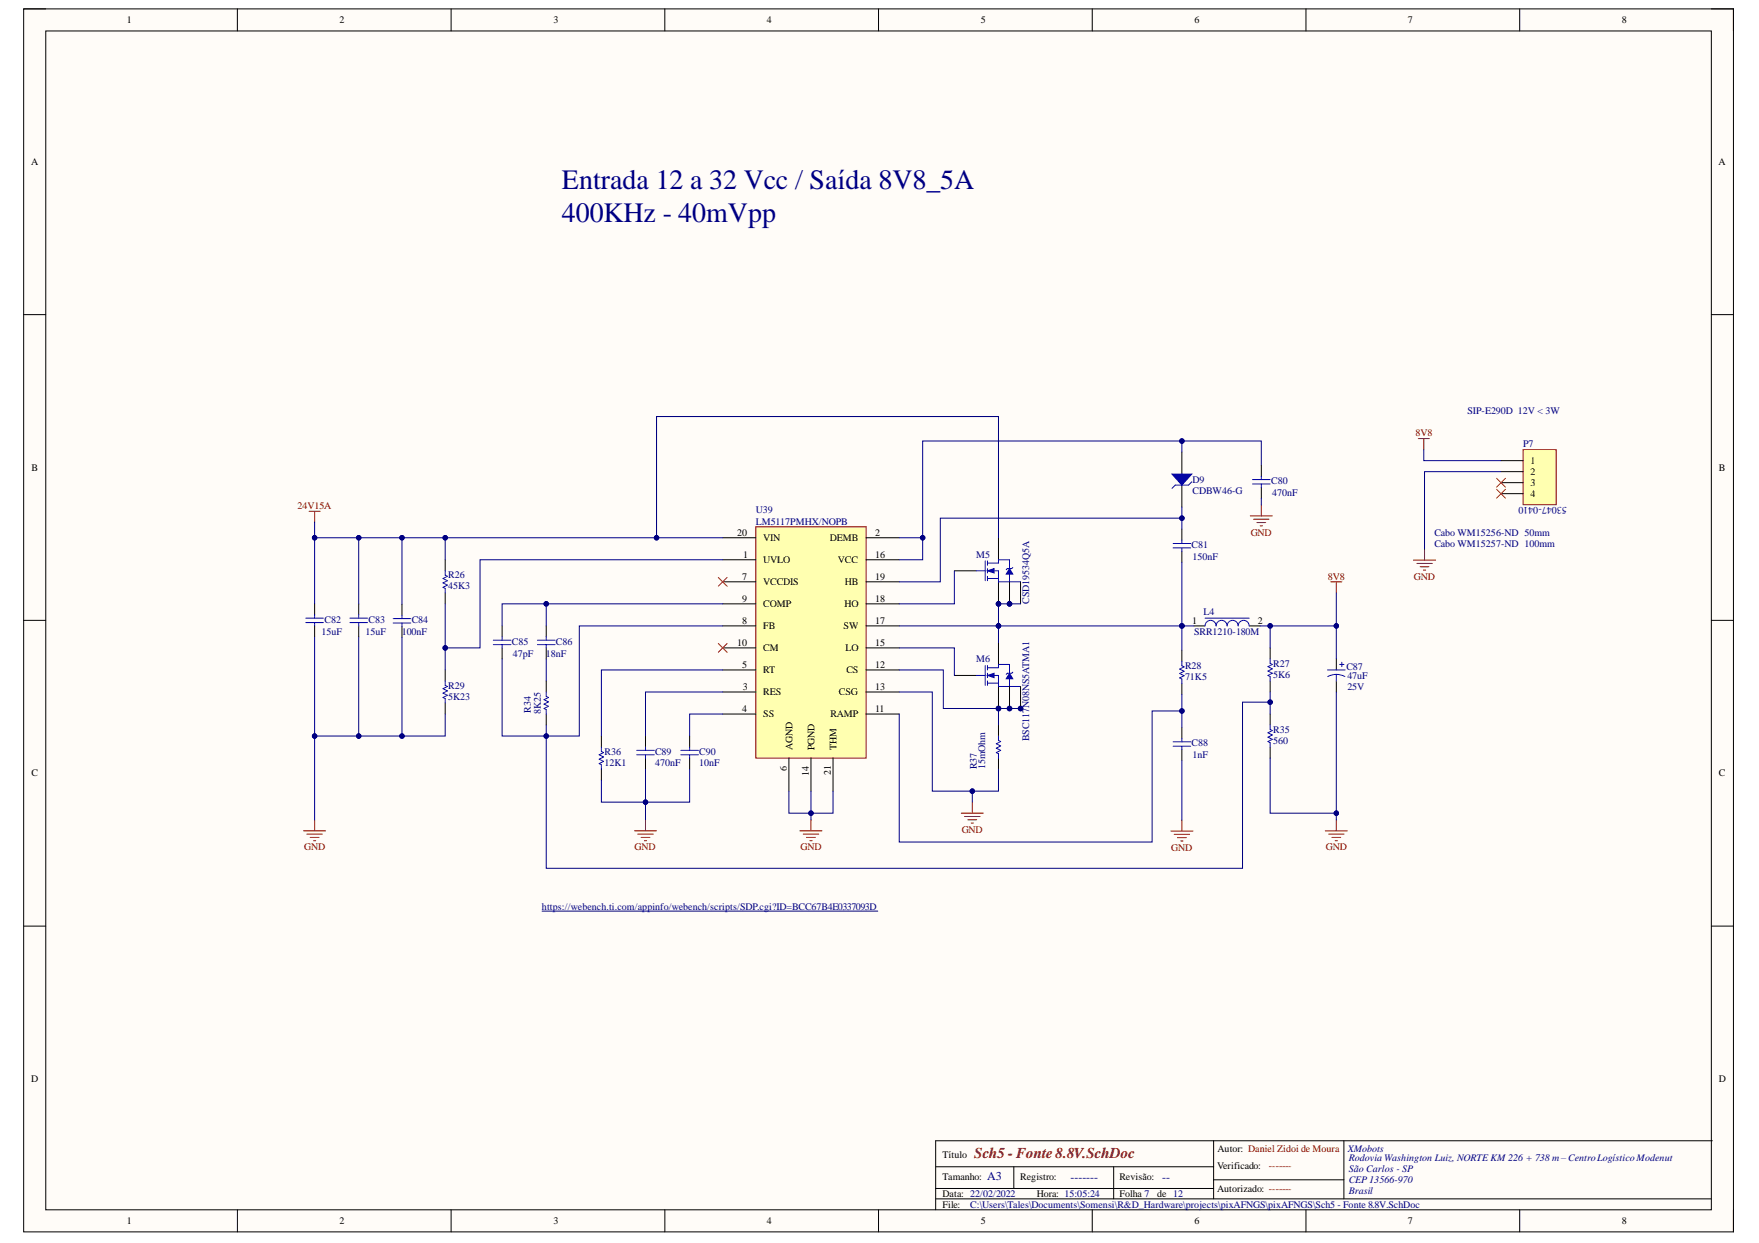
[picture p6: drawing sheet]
<svg xmlns="http://www.w3.org/2000/svg" width="297mm" height="210mm" viewBox="0 0 297 210" stroke-linecap="round" stroke-linejoin="round" font-family="sans-serif">
<defs><g id="words">
<g font-size="4.7" fill="#000080">
<text x="94.9" y="31.9">Entrada 12 a 32 Vcc / Saída 8V8_5A</text>
<text x="94.9" y="37.5">400KHz - 40mVpp</text>
</g>
<text font-size="2.5" fill="#800000" x="164.5" y="195.6">Sch5 - Fonte 8.8V.SchDoc</text>
<g font-size="2" fill="#000080">
<text x="166.7" y="199.2">A3</text>
<text x="180.7" y="199.4">-------</text>
<text x="196.2" y="199.4">--</text>
</g>
<g font-size="1.7">
<text x="21.4" y="3.9">1</text>
<text x="57.3" y="3.9">2</text>
<text x="93.5" y="3.9">3</text>
<text x="129.5" y="3.9">4</text>
<text x="165.6" y="3.9">5</text>
<text x="201.7" y="3.9">6</text>
<text x="237.8" y="3.9">7</text>
<text x="273.9" y="3.9">8</text>
<text x="5.2" y="27.9">A</text>
<text x="290.2" y="27.9">A</text>
<text x="5.3" y="79.5">B</text>
<text x="258.5" y="78.3">1</text>
<text x="258.5" y="80.2">2</text>
<text x="258.5" y="82">3</text>
<text x="258.5" y="83.9">4</text>
<text x="290.3" y="79.5">B</text>
<text x="124.5" y="90.5">20</text>
<text x="125.5" y="94.2">1</text>
<text x="128.9" y="91.4">VIN</text>
<text x="128.9" y="95.1">UVLO</text>
<text x="140.2" y="91.4">DEMB</text>
<text x="141.5" y="95.1">VCC</text>
<text x="147.8" y="94.2">16</text>
<text x="147.8" y="90.5">2</text>
<text x="125.3" y="97.9">7</text>
<text x="125.3" y="101.6">9</text>
<text x="128.9" y="98.8">VCCDIS</text>
<text x="142.7" y="98.8">HB</text>
<text x="147.8" y="97.9">19</text>
<text x="147.8" y="101.6">18</text>
<text x="125.3" y="105.3">8</text>
<text x="128.9" y="102.6">COMP</text>
<text x="128.9" y="106.3">FB</text>
<text x="142.4" y="106.3">SW</text>
<text x="142.6" y="102.6">HO</text>
<text x="147.8" y="105.3">17</text>
<text x="201.3" y="105.3">1</text>
<text x="212.4" y="105.3">2</text>
<text x="124.5" y="109.1">10</text>
<text x="125.3" y="112.8">5</text>
<text x="128.9" y="113.7">RT</text>
<text x="128.9" y="110">CM</text>
<text x="142.8" y="110">LO</text>
<text x="142.9" y="113.7">CS</text>
<text x="147.8" y="109.1">15</text>
<text x="147.8" y="112.8">12</text>
<text x="125.4" y="116.5">3</text>
<text x="128.9" y="117.4">RES</text>
<text x="141.7" y="117.4">CSG</text>
<text x="147.8" y="116.5">13</text>
<text x="125.3" y="120.2">4</text>
<text x="128.9" y="121.1">SS</text>
<text x="140.2" y="121.1">RAMP</text>
<text x="147.8" y="120.2">11</text>
<text x="5.3" y="131.1">C</text>
<text x="132.9" y="130.3" transform="rotate(-90 132.9 130.3)">6</text>
<text x="133.8" y="126.7" transform="rotate(-90 133.8 126.7)">AGND</text>
<text x="136.6" y="131.1" transform="rotate(-90 136.6 131.1)">14</text>
<text x="137.5" y="126.7" transform="rotate(-90 137.5 126.7)">PGND</text>
<text x="140.3" y="130.9" transform="rotate(-90 140.3 130.9)">21</text>
<text x="141.3" y="126.7" transform="rotate(-90 141.3 126.7)">THM</text>
<text x="290.3" y="131.1">C</text>
<text x="5.2" y="182.7">D</text>
<text x="290.3" y="182.7">D</text>
<text x="159.2" y="195.6">Título</text>
<text x="205.5" y="197.4">Verificado:</text>
<text x="205.6" y="194.5">Autor: Daniel Zidoi de Moura</text>
<text x="159.2" y="199.3">Tamanho:</text>
<text x="159.2" y="202.1">Data: 22/02/2022</text>
<text x="159.2" y="203.9">File:</text>
<text x="172.3" y="199.3">Registro:</text>
<text x="175.1" y="202.1">Hora: 15:05:24</text>
<text x="189" y="199.3">Revisão:</text>
<text x="189" y="202.1">Folha 7</text>
<text x="195.4" y="202.1">de 12</text>
<text x="205.5" y="201.3">Autorizado: -------</text>
<text x="21.4" y="206.7">1</text>
<text x="57.3" y="206.7">2</text>
<text x="93.5" y="206.7">3</text>
<text x="129.5" y="206.7">4</text>
<text x="165.6" y="206.7">5</text>
<text x="201.7" y="206.7">6</text>
<text x="237.8" y="206.7">7</text>
<text x="273.9" y="206.7">8</text>
</g>
<g font-size="1.7" fill="#000080">
<text x="247.8" y="70">SIP-E290D 12V &lt; 3W</text>
<text x="257.2" y="75.5">P7</text>
<text x="201.4" y="81.5">D9</text>
<text x="201.4" y="83.4">CDBW46-G</text>
<text x="214.7" y="81.7">C80</text>
<text x="214.8" y="83.8">470nF</text>
<text x="127.6" y="86.7">U39</text>
<text x="127.6" y="88.6">LM5117PMHX/NOPB</text>
<text x="264.6" y="85.6" transform="rotate(-180 264.6 85.6)">53047-0410</text>
<text x="164.8" y="94.2">M5</text>
<text x="201.2" y="92.5">C81</text>
<text x="201.4" y="94.5">150nF</text>
<text x="242.2" y="92.3">Cabo WM15257-ND 100mm</text>
<text x="242.2" y="90.5">Cabo WM15256-ND 50mm</text>
<text x="75.7" y="99.5">45K3</text>
<text x="75.7" y="97.7">R26</text>
<text x="173.8" y="102" transform="rotate(-90 173.8 102)">CSD19534Q5A</text>
<text x="54.3" y="107.2">15uF</text>
<text x="54.8" y="105.2">C82</text>
<text x="61.7" y="107.2">15uF</text>
<text x="62.3" y="105.2">C83</text>
<text x="67.8" y="107.3">100nF</text>
<text x="69.5" y="105.2">C84</text>
<text x="201.6" y="107.2">SRR1210-180M</text>
<text x="203.2" y="103.8">L4</text>
<text x="86.4" y="108.9">C85</text>
<text x="86.6" y="110.9">47pF</text>
<text x="92.2" y="110.9">18nF</text>
<text x="93.9" y="108.9">C86</text>
<text x="164.8" y="111.9">M6</text>
<text x="200.1" y="113">R28</text>
<text x="215" y="112.6">R27</text>
<text x="227.4" y="113.1">C87</text>
<text x="75.7" y="118.2">5K23</text>
<text x="75.7" y="116.3">R29</text>
<text x="200.1" y="114.8">71K5</text>
<text x="215" y="114.5">5K6</text>
<text x="227.5" y="114.6">47uF</text>
<text x="227.5" y="116.5">25V</text>
<text x="89.7" y="120.4" transform="rotate(-90 89.7 120.4)">R34</text>
<text x="91.3" y="120.6" transform="rotate(-90 91.3 120.6)">8K25</text>
<text x="173.8" y="125.2" transform="rotate(-90 173.8 125.2)">BSC117N08NS5ATMA1</text>
<text x="215" y="125.6">560</text>
<text x="215" y="123.8">R35</text>
<text x="102.1" y="129.3">12K1</text>
<text x="102.1" y="127.5">R36</text>
<text x="110.6" y="129.3">470nF</text>
<text x="110.6" y="127.5">C89</text>
<text x="118.1" y="129.3">10nF</text>
<text x="118.1" y="127.5">C90</text>
<text x="164.9" y="129.9" transform="rotate(-90 164.9 129.9)">R37</text>
<text x="166.4" y="129.8" transform="rotate(-90 166.4 129.8)">15mOhm</text>
<text x="201.2" y="126">C88</text>
<text x="201.4" y="128.1">1nF</text>
<text x="91.5" y="153.7">https://webench.ti.com/appinfo/webench/scripts/SDP.cgi?ID=BCC67B4E0337093D</text>
<text x="227.6" y="194.5">XMobots</text>
<text x="227.8" y="196.1">Rodovia Washington Luiz, NORTE KM 226 + 738 m– CentroLogístico Modenut</text>
<text x="227.8" y="197.9">São Carlos - SP</text>
<text x="163.8" y="203.9">C:\Users\Tales\Documents\Somensi\R&amp;D_Hardware\projects\pixAFNGS\pixAFNGS\Sch5 - Fonte 8.8V.SchDoc</text>
<text x="227.8" y="199.8">CEP 13566-970</text>
<text x="227.8" y="201.7">Brasil</text>
</g>
<g font-size="1.7" fill="#800000">
<text x="239" y="73.7">8V8</text>
<text x="50.2" y="86">24V15A</text>
<text x="211.2" y="90.5">GND</text>
<text x="224.2" y="97.9">8V8</text>
<text x="238.8" y="97.9">GND</text>
<text x="51.3" y="143.6">GND</text>
<text x="107.2" y="143.6">GND</text>
<text x="135.2" y="143.6">GND</text>
<text x="162.4" y="140.7">GND</text>
<text x="197.8" y="143.7">GND</text>
<text x="223.9" y="143.6">GND</text>
<text x="214.2" y="197.4">-------</text>
</g>
</g></defs>
<path d="M4 1.5h288.7v206.5h-288.7z" fill-rule="evenodd" fill="#fffcf8"/>
<path d="M4 1.5h288.7v206.5h-288.7z" fill="none" stroke="#000" stroke-width=".17"/>
<path d="M7.7 5.2h281.3v199.1h-281.3z" fill-rule="evenodd" fill="#fffcf8"/>
<g fill="none" stroke="#000" stroke-width=".17">
<path d="M4 1.5h3.7M7.7 5.2h281.3v199.1h-281.3zM40.1 1.5v3.7M76.2 1.5v3.7M112.3 1.5v3.7M148.4 1.5v3.7M184.4 1.5v3.7M220.5 1.5v3.7M256.6 1.5v3.7M289 1.5h3.7v3.7M4 53.1h3.7M289 53.1h3.7"/>
<path d="M4 104.8h3.7M289 104.8h3.7M4 156.4h3.7M289 156.4h3.7M158 197h46.9M171.2 197v3.7M188.1 197v5.5M204.9 192.6v9.9M204.9 199.2h22M226.9 192.6v9.9M289 192.6h.1M289 192.6h-131v11.7"/>
<path d="M40.1 204.3v3.7M76.2 204.3v3.7M112.3 204.3v3.7M148.4 204.3v3.7M158 202.5h131M158 200.7h46.9M184.4 204.3v3.7M220.5 204.3v3.7M256.6 204.3v3.7M292.7 204.3v3.7"/>
</g>
<path d="M257.2 75.9h5.6v9.3h-5.6z" fill-rule="evenodd" fill="#ffffb0"/>
<g fill="none" stroke="#800000" stroke-width=".17">
<path d="M239.5 74.1h1.9M240.4 74.1v1.8M257.2 75.9h5.6v9.3h-5.6zM52.2 86.3h1.9M53.1 86.3v1.9M238.7 94.6h3.7M239.3 95.1h2.6M239.8 95.7h1.5M240.4 96.3h.3M240.6 92.7v1.9M53.1 138.4v1.9M136.9 138.4v1.9"/>
<path d="M51.3 140.3h3.7M51.8 140.9h2.6M52.4 141.4h1.5M52.9 142h.4M135.1 140.3h3.7M135.6 140.9h2.7M136.2 141.4h1.5M136.8 142h.3"/>
</g>
<g fill="none" stroke="#000" stroke-width=".17">
<path d="M253.5 77.8h3.7M253.5 79.6h3.7M75.2 94.5v1.9M253.5 81.5h3.7M253.5 83.4h3.7M75.2 100.1v1.9M75.2 113.1v1.9M75.2 118.7v1.9M92.2 105.7v1.9M92.2 109.4v1.9M92.2 115v1.9M92.2 120.6v1.8"/>
<path d="M101.6 124.3v1.9M101.6 129.9v1.8M109 124.3v1.9M109 128v1.9M116.5 124.3v1.9M116.5 128v1.9"/>
</g>
<path d="M252.7 80.8l1.5 1.5M252.7 82.6l1.5 1.5M254.2 80.8l-1.5 1.5M254.2 82.6l-1.5 1.5" fill="none" stroke="#f00" stroke-width=".17"/>
<path d="M91.5 153.9h56.7" fill="none" stroke="#000080" stroke-width=".17"/>
<g fill="none" stroke="#00f" stroke-width=".17">
<path d="M75.2 96.4v.7l.4 .2-.8 .4 .8 .4-.8 .3 .8 .4-.8 .4 .4 .2v.7M75.2 115v.7l.4 .2-.8 .4 .8 .4-.8 .3 .8 .4-.8 .4 .4 .2v.7M90.8 108.1h2.9M90.8 108.9h2.9M92.2 107.6v.5M92.2 108.9v.5M92.2 116.9v.7l.4 .2-.7 .4 .7 .3-.7 .4 .7 .4-.7 .3 .3 .2v.8M101.6 126.2v.7l.3 .2-.7 .4 .7 .3-.7 .4 .7 .4-.7 .3 .4 .2v.8M107.5 127.5h3M107.5 126.7h3M109 126.2v.5M109 127.5v.5"/>
<path d="M115 127.5h2.9M115 126.7h2.9M116.5 126.2v.5M116.5 127.5v.5"/>
</g>
<path d="M127.6 88.9h18.7v39.1h-18.7z" fill-rule="evenodd" fill="#ffffb0"/>
<path d="M127.6 88.9h18.7v39.1h-18.7zM109 138.4v1.9M107.1 140.3h3.8M107.7 140.9h2.6M108.3 141.4h1.4M108.8 142h.4" fill="none" stroke="#800000" stroke-width=".17"/>
<g fill="none" stroke="#000" stroke-width=".17">
<path d="M122 90.8h5.6M122 98.2h5.6M122 94.5h5.6M146.3 90.8h5.5M146.3 98.2h5.5M146.3 94.5h5.5M122 102h5.6M122 105.7h5.6M122 116.9h5.6M122 113.1h5.6M122 109.4h5.6M146.3 102h5.5"/>
<path d="M146.3 105.7h5.5M146.3 116.9h5.5M146.3 113.1h5.5M146.3 109.4h5.5M122 120.6h5.6M133.2 128v5.6M136.9 128v5.6M140.7 128v5.6M146.3 120.6h5.5M168.6 122.4v1.9M168.6 128v1.9"/>
</g>
<path d="M121.3 97.5l1.5 1.5M122.8 97.5l-1.5 1.5M121.3 108.7l1.5 1.5M122.8 108.7l-1.5 1.5" fill="none" stroke="#f00" stroke-width=".17"/>
<path d="M168.6 124.3v.7l.4 .2-.8 .4 .8 .4-.8 .3 .8 .4-.8 .4 .4 .2v.7" fill="none" stroke="#00f" stroke-width=".17"/>
<circle cx="168.6" cy="119.6" r=".37" fill="#000080"/>
<circle cx="168.6" cy="119.6" r=".37" fill="none" stroke="#000080" stroke-width=".17"/>
<circle cx="170.5" cy="119.6" r=".37" fill="#000080"/>
<circle cx="170.5" cy="119.6" r=".37" fill="none" stroke="#000080" stroke-width=".17"/>
<circle cx="172.3" cy="119.6" r=".37" fill="#000080"/>
<circle cx="172.3" cy="119.6" r=".37" fill="none" stroke="#000080" stroke-width=".17"/>
<path d="M161.2 114.1h3.7M168.6 108.5v3.7M168.6 115.9v3.7" fill="none" stroke="#000" stroke-width=".17"/>
<circle cx="168.6" cy="119.6" r=".37" fill="#000080"/>
<circle cx="168.6" cy="119.6" r=".37" fill="none" stroke="#000080" stroke-width=".17"/>
<path d="M164.9 114.1h1.5M166.4 112.4v3.3M166.8 112.8h1.8M166.8 114.1h1.8v1.8M166.8 115.4h1.8M166.8 112.4v.7M166.8 113.7v.7M166.8 115v.7" fill="none" stroke="#00f" stroke-width=".17"/>
<path d="M166.8 114.1l1.1-.4v.7z" fill="#00f"/>
<path d="M166.8 114.1l1.1-.4v.7zM168.6 112.8v-.6h1.9v1.5M168.6 115.9h3.7M170.5 114.6v1.3" fill="none" stroke="#00f" stroke-width=".17"/>
<path d="M170.5 113.7l.5 .9h-1.1z" fill="#00f"/>
<path d="M170.5 113.7l.5 .9h-1.1zM171 113.5l-.2 .2h-.7l-.2 .2" fill="none" stroke="#00f" stroke-width=".17"/>
<path d="M170.5 115.9v3.7" fill="none" stroke="#000" stroke-width=".17"/>
<circle cx="170.5" cy="119.6" r=".37" fill="#000080"/>
<circle cx="170.5" cy="119.6" r=".37" fill="none" stroke="#000080" stroke-width=".17"/>
<path d="M172.3 115.9v3.7" fill="none" stroke="#000" stroke-width=".17"/>
<circle cx="172.3" cy="119.6" r=".37" fill="#000080"/>
<circle cx="172.3" cy="119.6" r=".37" fill="none" stroke="#000080" stroke-width=".17"/>
<circle cx="168.6" cy="102" r=".37" fill="#000080"/>
<circle cx="168.6" cy="102" r=".37" fill="none" stroke="#000080" stroke-width=".17"/>
<circle cx="170.5" cy="102" r=".37" fill="#000080"/>
<circle cx="170.5" cy="102" r=".37" fill="none" stroke="#000080" stroke-width=".17"/>
<path d="M161.2 96.4h3.7M168.6 90.8v3.7M168.6 98.2v3.8" fill="none" stroke="#000" stroke-width=".17"/>
<circle cx="168.6" cy="102" r=".37" fill="#000080"/>
<circle cx="168.6" cy="102" r=".37" fill="none" stroke="#000080" stroke-width=".17"/>
<path d="M164.9 96.4h1.5M166.4 94.7v3.4M166.8 95.1h1.8M166.8 96.4h1.8v1.8M166.8 97.7h1.8M166.8 94.7v.8M166.8 96v.8M166.8 97.3v.8" fill="none" stroke="#00f" stroke-width=".17"/>
<path d="M166.8 96.4l1.1-.4v.8z" fill="#00f"/>
<path d="M166.8 96.4l1.1-.4v.8zM168.6 95.1v-.6h1.9v1.5M168.6 98.2h3.7M170.5 96.9v1.3" fill="none" stroke="#00f" stroke-width=".17"/>
<path d="M170.5 96l.5 .9h-1.1z" fill="#00f"/>
<path d="M170.5 96l.5 .9h-1.1zM171 95.8l-.2 .2h-.7l-.2 .2" fill="none" stroke="#00f" stroke-width=".17"/>
<path d="M170.5 98.2v3.8" fill="none" stroke="#000" stroke-width=".17"/>
<circle cx="170.5" cy="102" r=".37" fill="#000080"/>
<circle cx="170.5" cy="102" r=".37" fill="none" stroke="#000080" stroke-width=".17"/>
<path d="M199.6 76.3v3.8M172.3 98.2v3.8M199.6 81.9v3.7" fill="none" stroke="#000" stroke-width=".17"/>
<path d="M197.9 80.1h3.4l-1.7 1.8z" fill="#00f"/>
<g fill="none" stroke="#00f" stroke-width=".17">
<path d="M197.9 80.1h3.4l-1.7 1.8zM198.1 91.8h3M198.1 92.5h3M199.6 91.2v.6M199.6 92.5v.6M201.3 81.4l-.6 .5h-2.2l-.6 .6M211.5 81h3M211.5 81.7h3M213 80.4v.6M213 81.7v.6M51.6 104.4h3M51.6 105.1h3"/>
<path d="M53.1 103.8v.6M53.1 105.1v.6M59.1 104.4h3M59.1 105.1h3M60.6 103.8v.6M60.6 105.1v.6M66.4 104.5h3M66.4 105.2h3M67.9 103.9v.6M67.9 105.2v.6M83.3 108.1h3M83.3 108.9h3"/>
<path d="M84.8 107.6v.5M84.8 108.9v.5M199.6 111.7v.7l.4 .2-.8 .4 .8 .4-.8 .3 .8 .4-.8 .4 .4 .2v.7M203.5 105.7a.94 .94 0 0 1 .9-.9 .94 .94 0 0 1 1 .9M203.5 104.4h7.4M205.4 105.7a.93 .93 0 0 1 .9-.9 .93 .93 0 0 1 .9 .9M207.2 105.7a.93 .93 0 0 1 1-.9 .93 .93 0 0 1 .9 .9M209.1 105.7a.93 .93 0 0 1 .9-.9 .93 .93 0 0 1 .9 .9M214.5 111.3v.7l.4 .2-.8 .4 .8 .4-.8 .3 .8 .4-.8 .4 .4 .2v.7M224.2 113.1h3M225.7 113.9l.7 .1 .7 .3M225.7 113.9l-.8 .1-.7 .3"/>
<path d="M225.7 113.9v1.1M226.2 112.2h.8M226.6 111.8v.8M198.1 125.3h3M198.1 126h3M199.6 124.7v.6M199.6 126v.6M214.5 122.4v.8l.4 .2-.8 .3 .8 .4-.8 .4 .8 .4-.8 .3 .4 .2v.8"/>
</g>
<g fill="none" stroke="#800000" stroke-width=".17">
<path d="M211.1 87.1h3.8M211.7 87.7h2.6M212.2 88.2h1.5M212.8 88.8h.4M213 85.3v1.8M224.7 98.3h1.9M225.7 98.3v1.8M162.3 137.3h3.8M162.9 137.9h2.6M163.4 138.4h1.5M164 139h.4M164.2 135.5v1.8"/>
<path d="M199.6 138.5v1.8M225.7 138.4v1.9M197.7 140.3h3.8M198.3 140.9h2.6M198.8 141.5h1.5M199.4 142h.4M223.8 140.3h3.7M224.4 140.9h2.6M224.9 141.4h1.5M225.5 142h.4"/>
</g>
<g fill="none" stroke="#000" stroke-width=".17">
<path d="M213 78.6v1.8M199.6 89.4v1.8M199.6 93.1v1.8M213 82.3v1.8M53.1 102v1.8M53.1 105.7v1.9M60.6 102v1.8M60.6 105.7v1.9M67.9 102v1.9M67.9 105.8v1.8M84.8 105.7v1.9M84.8 109.4v1.9"/>
<path d="M199.6 109.8v1.9M199.6 115.4v1.9M201.6 105.7h1.9M210.9 105.7h1.9M214.5 109.4v1.9M214.5 115v1.9M225.7 111.3v1.8M225.7 115v1.9M199.6 122.8v1.9M199.6 126.6v1.8M214.5 120.6v1.8M214.5 126.2v1.8"/>
</g>
<path d="M240.4 75.9v1.9h13.1M253.5 79.6h-12.9v13.1M225.7 116.9v20.4" fill="none" stroke="#000080" stroke-width=".17"/>
<circle cx="225.7" cy="137.3" r=".37" fill="#000080"/>
<g fill="none" stroke="#000080" stroke-width=".17">
<path d="M53.1 107.6v16.7h7.5v-16.7"/>
<circle cx="225.7" cy="137.3" r=".37"/>
</g>
<circle cx="60.6" cy="124.3" r=".37" fill="#000080"/>
<circle cx="60.6" cy="124.3" r=".37" fill="none" stroke="#000080" stroke-width=".17"/>
<circle cx="53.1" cy="124.3" r=".37" fill="#000080"/>
<g fill="none" stroke="#000080" stroke-width=".17">
<path d="M53.1 90.8h68.9"/>
<circle cx="53.1" cy="124.3" r=".37"/>
</g>
<circle cx="110.9" cy="90.8" r=".37" fill="#000080"/>
<circle cx="110.9" cy="90.8" r=".37" fill="none" stroke="#000080" stroke-width=".17"/>
<circle cx="75.2" cy="90.8" r=".37" fill="#000080"/>
<circle cx="75.2" cy="90.8" r=".37" fill="none" stroke="#000080" stroke-width=".17"/>
<circle cx="67.9" cy="90.8" r=".37" fill="#000080"/>
<circle cx="67.9" cy="90.8" r=".37" fill="none" stroke="#000080" stroke-width=".17"/>
<circle cx="60.6" cy="90.8" r=".37" fill="#000080"/>
<circle cx="60.6" cy="90.8" r=".37" fill="none" stroke="#000080" stroke-width=".17"/>
<circle cx="53.1" cy="90.8" r=".37" fill="#000080"/>
<g fill="none" stroke="#000080" stroke-width=".17">
<path d="M53.1 88.2v13.8"/>
<circle cx="53.1" cy="90.8" r=".37"/>
</g>
<circle cx="53.1" cy="90.8" r=".37" fill="#000080"/>
<g fill="none" stroke="#000080" stroke-width=".17">
<path d="M75.2 120.6v3.7h-14.6"/>
<circle cx="53.1" cy="90.8" r=".37"/>
</g>
<circle cx="60.6" cy="124.3" r=".37" fill="#000080"/>
<circle cx="60.6" cy="124.3" r=".37" fill="none" stroke="#000080" stroke-width=".17"/>
<circle cx="67.9" cy="124.3" r=".37" fill="#000080"/>
<g fill="none" stroke="#000080" stroke-width=".17">
<path d="M122 94.5h-40.9v14.9h-5.9v3.7"/>
<circle cx="67.9" cy="124.3" r=".37"/>
</g>
<circle cx="75.2" cy="109.4" r=".37" fill="#000080"/>
<g fill="none" stroke="#000080" stroke-width=".17">
<path d="M84.8 111.3v13h7.4v-1.9"/>
<circle cx="75.2" cy="109.4" r=".37"/>
</g>
<circle cx="92.2" cy="124.3" r=".37" fill="#000080"/>
<g fill="none" stroke="#000080" stroke-width=".17">
<path d="M122 102h-37.2v3.7"/>
<circle cx="92.2" cy="124.3" r=".37"/>
</g>
<circle cx="92.2" cy="102" r=".37" fill="#000080"/>
<g fill="none" stroke="#000080" stroke-width=".17">
<path d="M122.1 105.7h-24.3v18.6h-5.6v22.3h117.6v-28h4.7v-1.7"/>
<circle cx="92.2" cy="102" r=".37"/>
</g>
<circle cx="92.2" cy="124.3" r=".37" fill="#000080"/>
<circle cx="92.2" cy="124.3" r=".37" fill="none" stroke="#000080" stroke-width=".17"/>
<circle cx="214.5" cy="118.6" r=".37" fill="#000080"/>
<g fill="none" stroke="#000080" stroke-width=".17">
<path d="M101.6 131.7v3.8h7.4v2.9"/>
<circle cx="214.5" cy="118.6" r=".37"/>
</g>
<circle cx="109" cy="135.5" r=".37" fill="#000080"/>
<g fill="none" stroke="#000080" stroke-width=".17">
<path d="M122 113.1h-20.4v11.2M109 129.9v5.6h7.5v-5.6"/>
<circle cx="109" cy="135.5" r=".37"/>
</g>
<circle cx="109" cy="135.5" r=".37" fill="#000080"/>
<g fill="none" stroke="#000080" stroke-width=".17">
<path d="M110.9 90.8v-20.5h57.7v20.5M122 116.9h-13v7.4"/>
<circle cx="109" cy="135.5" r=".37"/>
</g>
<circle cx="110.9" cy="90.8" r=".37" fill="#000080"/>
<g fill="none" stroke="#000080" stroke-width=".17">
<path d="M122 120.6h-5.5v3.7M133.2 133.6v3.7h3.7v1.1"/>
<circle cx="110.9" cy="90.8" r=".37"/>
</g>
<circle cx="136.9" cy="137.3" r=".37" fill="#000080"/>
<g fill="none" stroke="#000080" stroke-width=".17">
<path d="M136.9 133.6v3.7h3.8v-3.7"/>
<circle cx="136.9" cy="137.3" r=".37"/>
</g>
<circle cx="136.9" cy="137.3" r=".37" fill="#000080"/>
<g fill="none" stroke="#000080" stroke-width=".17">
<path d="M199.6 120.1h-5v22.1h-42.7v-21.6"/>
<circle cx="136.9" cy="137.3" r=".37"/>
</g>
<circle cx="199.6" cy="120.1" r=".37" fill="#000080"/>
<g fill="none" stroke="#000080" stroke-width=".17">
<path d="M151.8 113.1h7.5v6.5h9.3"/>
<circle cx="199.6" cy="120.1" r=".37"/>
</g>
<circle cx="168.6" cy="119.6" r=".37" fill="#000080"/>
<g fill="none" stroke="#000080" stroke-width=".17">
<path d="M151.8 109.4h9.4v4.7M151.8 105.7h16.8"/>
<circle cx="168.6" cy="119.6" r=".37"/>
</g>
<circle cx="168.6" cy="105.7" r=".37" fill="#000080"/>
<g fill="none" stroke="#000080" stroke-width=".17">
<path d="M161.2 96.4v5.6h-9.4M199.6 87.5h-40.8v10.8h-6.9"/>
<circle cx="168.6" cy="105.7" r=".37"/>
</g>
<circle cx="199.6" cy="87.5" r=".37" fill="#000080"/>
<g fill="none" stroke="#000080" stroke-width=".17">
<path d="M151.8 90.8h4v3.7h-4"/>
<circle cx="199.6" cy="87.5" r=".37"/>
</g>
<circle cx="155.8" cy="90.8" r=".37" fill="#000080"/>
<g fill="none" stroke="#000080" stroke-width=".17">
<path d="M199.6 74.5h-43.8v16.3"/>
<circle cx="155.8" cy="90.8" r=".37"/>
</g>
<circle cx="155.8" cy="90.8" r=".37" fill="#000080"/>
<circle cx="155.8" cy="90.8" r=".37" fill="none" stroke="#000080" stroke-width=".17"/>
<circle cx="199.6" cy="74.5" r=".37" fill="#000080"/>
<g fill="none" stroke="#000080" stroke-width=".17">
<path d="M172.3 119.8v-.2h-3.7v2.8"/>
<circle cx="199.6" cy="74.5" r=".37"/>
</g>
<circle cx="168.6" cy="119.6" r=".37" fill="#000080"/>
<circle cx="168.6" cy="119.6" r=".37" fill="none" stroke="#000080" stroke-width=".17"/>
<circle cx="170.5" cy="119.6" r=".37" fill="#000080"/>
<circle cx="170.5" cy="119.6" r=".37" fill="none" stroke="#000080" stroke-width=".17"/>
<circle cx="172.3" cy="119.6" r=".37" fill="#000080"/>
<g fill="none" stroke="#000080" stroke-width=".17">
<path d="M168.6 105.7h31"/>
<circle cx="172.3" cy="119.6" r=".37"/>
</g>
<circle cx="168.6" cy="105.7" r=".37" fill="#000080"/>
<circle cx="168.6" cy="105.7" r=".37" fill="none" stroke="#000080" stroke-width=".17"/>
<circle cx="199.6" cy="105.7" r=".37" fill="#000080"/>
<g fill="none" stroke="#000080" stroke-width=".17">
<path d="M201.6 105.7h-2v4.1"/>
<circle cx="199.6" cy="105.7" r=".37"/>
</g>
<circle cx="199.6" cy="105.7" r=".37" fill="#000080"/>
<g fill="none" stroke="#000080" stroke-width=".17">
<path d="M212.8 105.7h1.7"/>
<circle cx="199.6" cy="105.7" r=".37"/>
</g>
<circle cx="214.5" cy="105.7" r=".37" fill="#000080"/>
<g fill="none" stroke="#000080" stroke-width=".17">
<path d="M214.5 128v9.3h11.2v1.1"/>
<circle cx="214.5" cy="105.7" r=".37"/>
</g>
<circle cx="225.7" cy="137.3" r=".37" fill="#000080"/>
<g fill="none" stroke="#000080" stroke-width=".17">
<path d="M214.5 109.4v-3.7h11.2v5.6"/>
<circle cx="225.7" cy="137.3" r=".37"/>
</g>
<circle cx="214.5" cy="105.7" r=".37" fill="#000080"/>
<circle cx="214.5" cy="105.7" r=".37" fill="none" stroke="#000080" stroke-width=".17"/>
<circle cx="225.7" cy="105.7" r=".37" fill="#000080"/>
<g fill="none" stroke="#000080" stroke-width=".17">
<path d="M53.1 124.3v14.1"/>
<circle cx="225.7" cy="105.7" r=".37"/>
</g>
<circle cx="53.1" cy="124.3" r=".37" fill="#000080"/>
<g fill="none" stroke="#000080" stroke-width=".17">
<path d="M60.6 90.8v11.2"/>
<circle cx="53.1" cy="124.3" r=".37"/>
</g>
<circle cx="60.6" cy="90.8" r=".37" fill="#000080"/>
<g fill="none" stroke="#000080" stroke-width=".17">
<path d="M67.9 107.6v16.7"/>
<circle cx="60.6" cy="90.8" r=".37"/>
</g>
<circle cx="67.9" cy="124.3" r=".37" fill="#000080"/>
<g fill="none" stroke="#000080" stroke-width=".17">
<path d="M67.9 90.8v11.2"/>
<circle cx="67.9" cy="124.3" r=".37"/>
</g>
<circle cx="67.9" cy="90.8" r=".37" fill="#000080"/>
<g fill="none" stroke="#000080" stroke-width=".17">
<path d="M75.2 102v7.4"/>
<circle cx="67.9" cy="90.8" r=".37"/>
</g>
<circle cx="75.2" cy="109.4" r=".37" fill="#000080"/>
<g fill="none" stroke="#000080" stroke-width=".17">
<path d="M75.2 90.8v3.7"/>
<circle cx="75.2" cy="109.4" r=".37"/>
</g>
<circle cx="75.2" cy="90.8" r=".37" fill="#000080"/>
<g fill="none" stroke="#000080" stroke-width=".17">
<path d="M92.2 102v3.7M92.2 111.3v3.7"/>
<circle cx="75.2" cy="90.8" r=".37"/>
</g>
<circle cx="92.2" cy="102" r=".37" fill="#000080"/>
<g fill="none" stroke="#000080" stroke-width=".17">
<path d="M168.6 107.9v.6M199.6 117.3v5.5"/>
<circle cx="92.2" cy="102" r=".37"/>
</g>
<circle cx="199.6" cy="120.1" r=".37" fill="#000080"/>
<g fill="none" stroke="#000080" stroke-width=".17">
<path d="M199.6 94.9v10.8"/>
<circle cx="199.6" cy="120.1" r=".37"/>
</g>
<circle cx="199.6" cy="105.7" r=".37" fill="#000080"/>
<g fill="none" stroke="#000080" stroke-width=".17">
<path d="M199.6 85.6v3.8"/>
<circle cx="199.6" cy="105.7" r=".37"/>
</g>
<circle cx="199.6" cy="87.5" r=".37" fill="#000080"/>
<g fill="none" stroke="#000080" stroke-width=".17">
<path d="M213 84.1v1.2M214.5 118.6v2"/>
<circle cx="199.6" cy="87.5" r=".37"/>
</g>
<circle cx="214.5" cy="118.6" r=".37" fill="#000080"/>
<g fill="none" stroke="#000080" stroke-width=".17">
<path d="M225.7 100.1v5.6"/>
<circle cx="214.5" cy="118.6" r=".37"/>
</g>
<circle cx="225.7" cy="105.7" r=".37" fill="#000080"/>
<g fill="none" stroke="#000080" stroke-width=".17">
<path d="M172.3 102h-3.7v5.9"/>
<circle cx="225.7" cy="105.7" r=".37"/>
</g>
<circle cx="168.6" cy="105.7" r=".37" fill="#000080"/>
<circle cx="168.6" cy="105.7" r=".37" fill="none" stroke="#000080" stroke-width=".17"/>
<circle cx="168.6" cy="102" r=".37" fill="#000080"/>
<circle cx="168.6" cy="102" r=".37" fill="none" stroke="#000080" stroke-width=".17"/>
<circle cx="170.5" cy="102" r=".37" fill="#000080"/>
<g fill="none" stroke="#000080" stroke-width=".17">
<path d="M199.6 76.3v-1.8h13.4v4.1"/>
<circle cx="170.5" cy="102" r=".37"/>
</g>
<circle cx="199.6" cy="74.5" r=".37" fill="#000080"/>
<g fill="none" stroke="#000080" stroke-width=".17">
<path d="M151.8 116.9h5.6v16.7h11.2v-3.7M199.6 128.4v10.1"/>
<circle cx="199.6" cy="74.5" r=".37"/>
</g>
<circle cx="164.2" cy="133.6" r=".37" fill="#000080"/>
<g fill="none" stroke="#000080" stroke-width=".17">
<path d="M164.2 133.6v1.9"/>
<circle cx="164.2" cy="133.6" r=".37"/>
</g>
<circle cx="164.2" cy="133.6" r=".37" fill="#000080"/>
<circle cx="164.2" cy="133.6" r=".37" fill="none" stroke="#000080" stroke-width=".17"/>
<use href="#words"/>
</svg>
